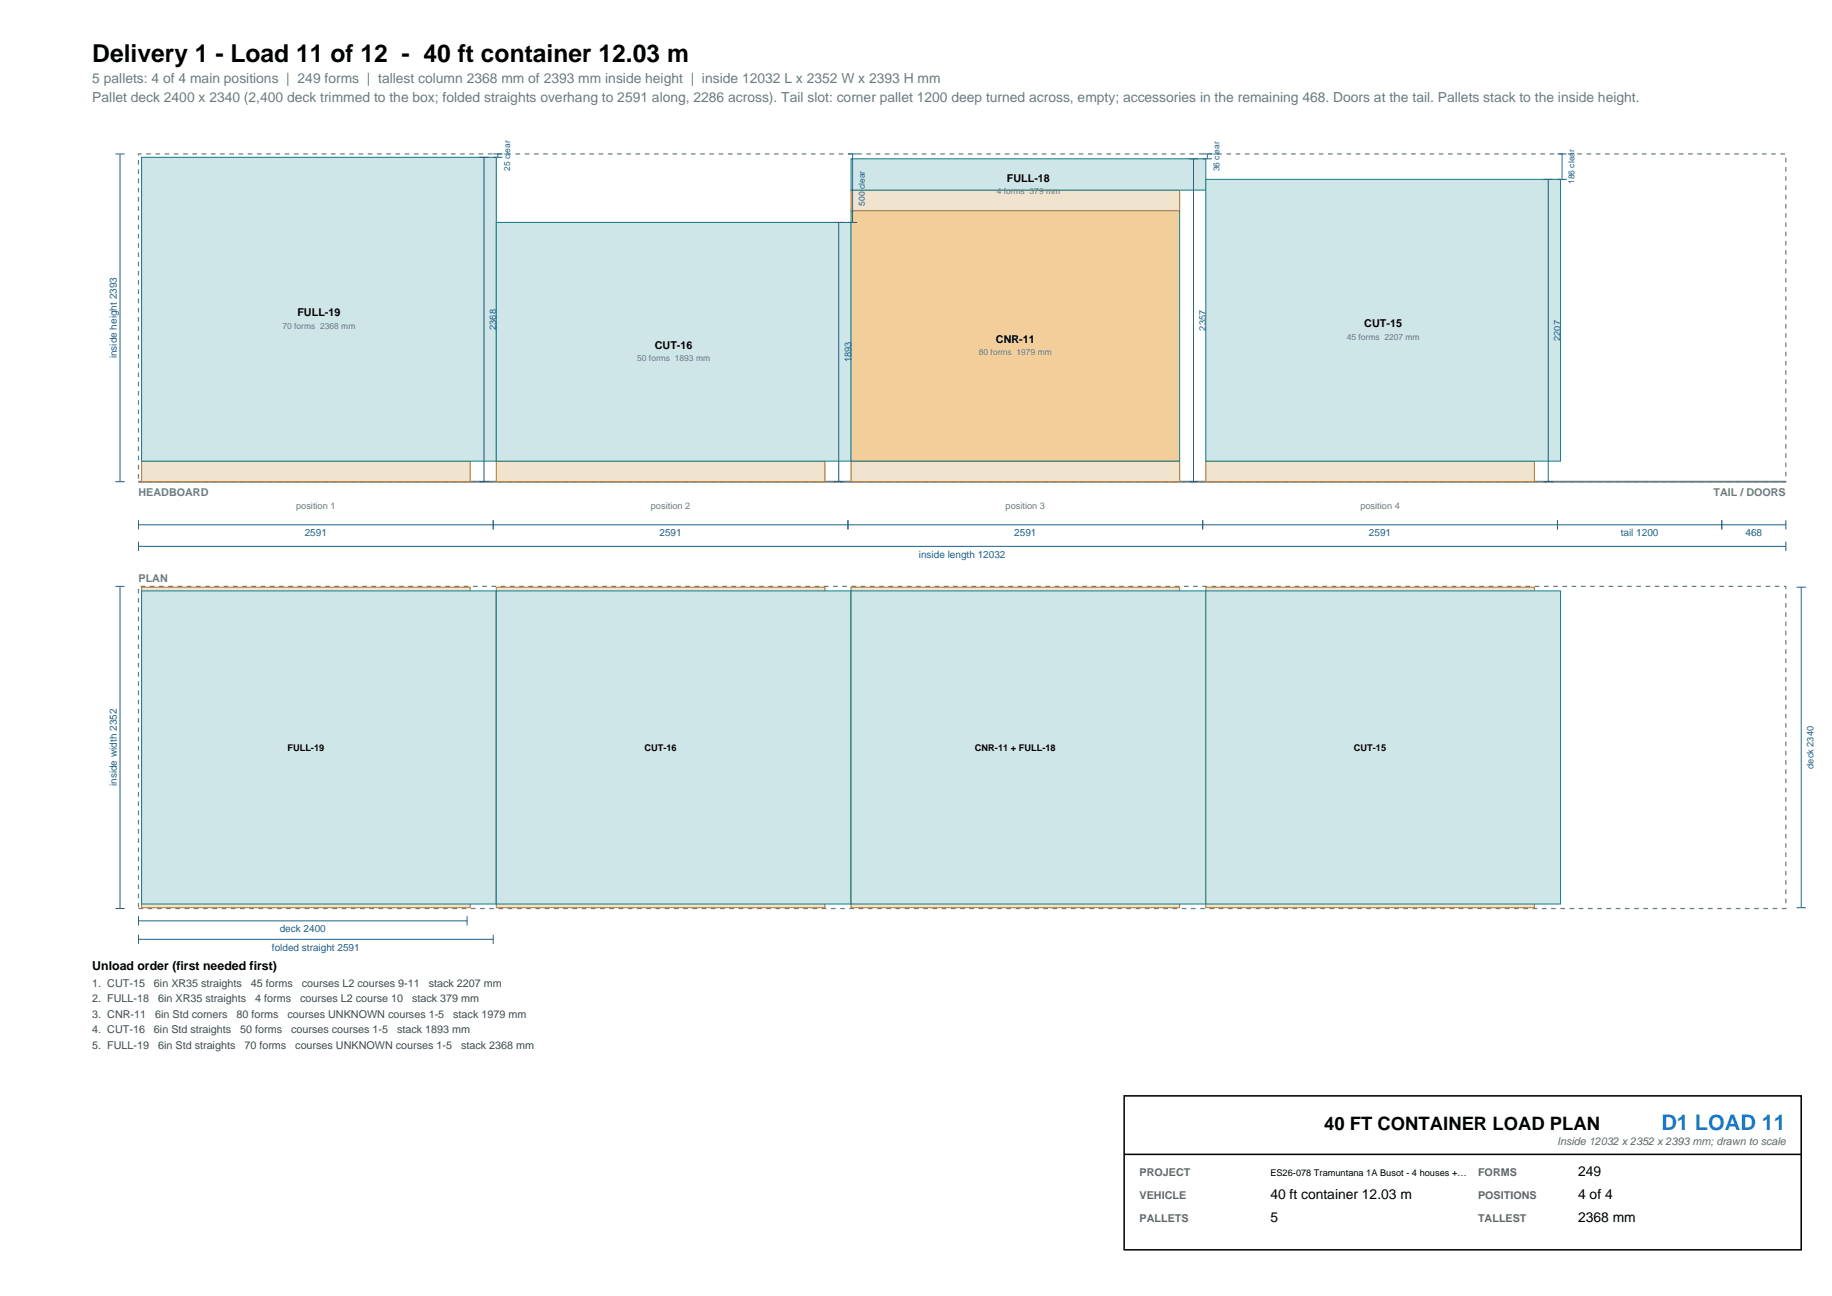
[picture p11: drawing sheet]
<svg xmlns="http://www.w3.org/2000/svg" width="420mm" height="297mm" viewBox="0 0 420 297" stroke-linecap="round" stroke-linejoin="round" font-family="sans-serif">
<defs><g id="words">
<text font-size="5.6" x="21.2" y="14.1">Delivery 1 - Load 11 of 12 - 40 ft container 12.03 m</text>
<text font-size="4.9" fill="#1976d2" x="380.9" y="258.9">D1 LOAD 11</text>
<text font-size="4.2" x="303.6" y="258.9">40 FT CONTAINER LOAD PLAN</text>
<g font-size="3.2" fill="#6b7c81">
<text x="21.2" y="19.1">5 pallets: 4 of 4 main positions | 249 forms | tallest column 2368 mm of 2393 mm inside height | inside 12032 L x 2352 W x 2393 H mm</text>
<text x="21.2" y="23.3">Pallet deck 2400 x 2340 (2,400 deck trimmed to the box; folded straights overhang to 2591 along, 2286 across). Tail slot: corner pallet 1200 deep turned across, empty; accessories in the remaining 468. Doors at the tail. Pallets stack to the inside height.</text>
</g>
<g font-size="3.2">
<text x="361.8" y="269.5">249</text>
<text x="291.2" y="274.8">40 ft container 12.03 m</text>
<text x="361.8" y="274.8">4 of 4</text>
<text x="291.2" y="280.1">5</text>
<text x="361.8" y="280.1">2368 mm</text>
</g>
<text font-size="2.8" x="21.2" y="222.3">Unload order (first needed first)</text>
<g font-size="2.5">
<text x="230.8" y="41.6">FULL-18</text>
<text x="68.2" y="72.5">FULL-19</text>
<text x="312.8" y="75">CUT-15</text>
<text x="150.1" y="80">CUT-16</text>
<text x="228.3" y="78.6">CNR-11</text>
</g>
<g font-size="2.5" fill="#6b7c81">
<text x="31.7" y="113.6">HEADBOARD</text>
<text x="392.8" y="113.6">TAIL / DOORS</text>
<text x="31.7" y="133.3">PLAN</text>
</g>
<g font-size="2.5" fill="#3d4c50">
<text x="21.2" y="226.2">1. CUT-15</text>
<text x="35.3" y="226.2">6in XR35 straights</text>
<text x="57.5" y="226.2">45 forms</text>
<text x="69.2" y="226.2">courses L2 courses 9-11</text>
<text x="98.3" y="226.2">stack 2207 mm</text>
<text x="21.2" y="229.7">2. FULL-18</text>
<text x="21.2" y="233.3">3. CNR-11</text>
<text x="35.6" y="233.3">6in Std corners</text>
<text x="36.3" y="229.7">6in XR35 straights</text>
<text x="54.2" y="233.3">80 forms</text>
<text x="58.5" y="229.7">4 forms</text>
<text x="65.9" y="233.3">courses UNKNOWN courses 1-5</text>
<text x="68.8" y="229.7">courses L2 course 10</text>
<text x="94.5" y="229.7">stack 379 mm</text>
<text x="103.9" y="233.3">stack 1979 mm</text>
<text x="21.2" y="236.8">4. CUT-16</text>
<text x="35.3" y="236.8">6in Std straights</text>
<text x="55.1" y="236.8">50 forms</text>
<text x="66.7" y="236.8">courses courses 1-5</text>
<text x="91" y="236.8">stack 1893 mm</text>
<text x="21.2" y="240.3">5. FULL-19</text>
<text x="36.3" y="240.3">6in Std straights</text>
<text x="56" y="240.3">70 forms</text>
<text x="67.7" y="240.3">courses UNKNOWN courses 1-5</text>
<text x="105.7" y="240.3">stack 2368 mm</text>
</g>
<g font-size="2.5" fill="#666">
<text x="357" y="262.4">Inside 12032 x 2352 x 2393 mm; drawn to scale</text>
<text x="261.3" y="269.5">PROJECT</text>
<text x="338.9" y="269.5">FORMS</text>
<text x="261.3" y="274.8">VEHICLE</text>
<text x="338.9" y="274.8">POSITIONS</text>
<text x="261.3" y="280.1">PALLETS</text>
<text x="338.9" y="280.1">TALLEST</text>
</g>
<g font-size="2.3" fill="#1f5f8b">
<text x="26.8" y="82.1" transform="rotate(-90 26.8 82.1)">inside height 2393</text>
<text x="69.9" y="122.9">2591</text>
<text x="151.2" y="122.9">2591</text>
<text x="232.5" y="122.9">2591</text>
<text x="313.8" y="122.9">2591</text>
<text x="371.6" y="122.9">tail 1200</text>
<text x="400.2" y="122.9">468</text>
<text x="210.6" y="127.9">inside length 12032</text>
<text x="26.8" y="180.2" transform="rotate(-90 26.8 180.2)">inside width 2352</text>
<text x="64.1" y="213.7">deck 2400</text>
<text x="62.3" y="217.9">folded straight 2591</text>
</g>
<g font-size="2.1" fill="#1f5f8b">
<text x="113.8" y="75.6" transform="rotate(-90 113.8 75.6)">2368</text>
<text x="276.4" y="75.7" transform="rotate(-90 276.4 75.7)">2357</text>
<text x="195.1" y="83" transform="rotate(-90 195.1 83)">1893</text>
<text x="357.8" y="78.1" transform="rotate(-90 357.8 78.1)">2207</text>
<text x="415.8" y="176.2" transform="rotate(-90 415.8 176.2)">deck 2340</text>
</g>
<g font-size="2.1" fill="#6b7c81">
<text x="67.9" y="116.7">position 1</text>
<text x="149.2" y="116.7">position 2</text>
<text x="230.5" y="116.7">position 3</text>
<text x="311.9" y="116.7">position 4</text>
</g>
<g font-size="2.1">
<text x="65.9" y="172">FULL-19</text>
<text x="147.7" y="172">CUT-16</text>
<text x="223.5" y="172">CNR-11 + FULL-18</text>
<text x="310.4" y="172">CUT-15</text>
<text x="291.2" y="269.5">ES26-078 Tramuntana 1A Busot - 4 houses +…</text>
</g>
<g font-size="1.9" fill="#1f5f8b">
<text x="117" y="39.1" transform="rotate(-90 117 39.1)">25 clear</text>
<text x="279.6" y="39.3" transform="rotate(-90 279.6 39.3)">36 clear</text>
<text x="198.3" y="47.1" transform="rotate(-90 198.3 47.1)">500 clear</text>
<text x="360.9" y="42.2" transform="rotate(-90 360.9 42.2)">186 clear</text>
</g>
<g font-size="1.9" fill="#6b7c81">
<text x="228.5" y="44.5">4 forms 379 mm</text>
<text x="64.8" y="75.3">70 forms 2368 mm</text>
<text x="308.7" y="77.9">45 forms 2207 mm</text>
<text x="146.1" y="82.8">50 forms 1893 mm</text>
<text x="224.4" y="81.5">80 forms 1979 mm</text>
</g>
</g></defs>
<path d="M31.7 35.3h377.7v75.1h-377.7z" fill="none" stroke="#6b7c81" stroke-width=".28" stroke-dasharray="1.1 1.1" stroke-linecap="butt"/>
<path d="M31.7 110.4h377.7" fill="none" stroke="#6b7c81" stroke-width=".42"/>
<path d="M32.5 105.7h75.3v4.7h-75.3z" fill-rule="evenodd" fill="#f0e4ce" stroke="#b4762b" stroke-width=".23"/>
<path d="M32.5 36h81.3v69.7h-81.3z" fill-rule="evenodd" fill="#cfe6e9" stroke="#0e7c86" stroke-width=".23"/>
<path d="M113.8 105.7h75.3v4.7h-75.3z" fill-rule="evenodd" fill="#f0e4ce" stroke="#b4762b" stroke-width=".23"/>
<path d="M113.8 51h81.3v54.7h-81.3z" fill-rule="evenodd" fill="#cfe6e9" stroke="#0e7c86" stroke-width=".23"/>
<path d="M195.1 105.7h75.3v4.7h-75.3z" fill-rule="evenodd" fill="#f0e4ce" stroke="#b4762b" stroke-width=".23"/>
<path d="M195.1 48.3h75.3v57.4h-75.3z" fill-rule="evenodd" fill="#f2ce9b" stroke="#0e7c86" stroke-width=".23"/>
<path d="M195.1 43.6h75.3v4.7h-75.3z" fill-rule="evenodd" fill="#f0e4ce" stroke="#b4762b" stroke-width=".23"/>
<path d="M195.1 36.4h81.3v7.2h-81.3z" fill-rule="evenodd" fill="#cfe6e9" stroke="#0e7c86" stroke-width=".23"/>
<path d="M276.4 105.7h75.4v4.7h-75.4z" fill-rule="evenodd" fill="#f0e4ce" stroke="#b4762b" stroke-width=".23"/>
<path d="M276.4 41.1h81.4v64.6h-81.4z" fill-rule="evenodd" fill="#cfe6e9" stroke="#0e7c86" stroke-width=".23"/>
<g fill="none" stroke="#1f5f8b" stroke-width=".23">
<path d="M26.5 35.3h2.1M27.5 35.3v75.1M109.9 36h2.1M111 36v74.4M113.1 35.3h2.1M113.1 36h2.1M114.1 35.3v.7M194.4 35.3h2.1M195.5 35.3v15.7M272.6 36.4h2.1M273.6 36.4v74M275.7 35.3h2.1"/>
<path d="M275.7 36.4h2.1M276.8 35.3v1.1M357.1 35.3h2.1M358.1 35.3v5.8M191.2 51h2.1M192.3 51v59.4M194.4 51h2.1M353.9 41.1h2.1M354.9 41.1v69.3M357.1 41.1h2.1M26.5 110.4h2.1M31.7 119.2v2.1"/>
<path d="M109.9 110.4h2.1M113.1 119.2v2.1M191.2 110.4h2.1M194.4 119.2v2.1M272.6 110.4h2.1M275.7 119.2v2.1M353.9 110.4h2.1M357.1 119.2v2.1M394.7 119.2v2.1M409.4 119.2v2.1M31.7 120.3h377.7M31.7 124.1v2.2"/>
<path d="M31.7 125.2h377.7M409.4 124.1v2.2"/>
</g>
<path d="M31.7 134.4h377.7v73.8h-377.7z" fill="none" stroke="#6b7c81" stroke-width=".28" stroke-dasharray="1.1 1.1" stroke-linecap="butt"/>
<path d="M32.5 134.6h75.3v73.4h-75.3z" fill-rule="evenodd" fill="#f0e4ce" stroke="#b4762b" stroke-width=".23"/>
<path d="M32.5 135.4h81.3v71.8h-81.3z" fill-rule="evenodd" fill="#cfe6e9" stroke="#0e7c86" stroke-width=".23"/>
<path d="M113.8 134.6h75.3v73.4h-75.3z" fill-rule="evenodd" fill="#f0e4ce" stroke="#b4762b" stroke-width=".23"/>
<path d="M113.8 135.4h81.3v71.8h-81.3z" fill-rule="evenodd" fill="#cfe6e9" stroke="#0e7c86" stroke-width=".23"/>
<path d="M195.1 134.6h75.3v73.4h-75.3z" fill-rule="evenodd" fill="#f0e4ce" stroke="#b4762b" stroke-width=".23"/>
<path d="M195.1 135.4h81.3v71.8h-81.3z" fill-rule="evenodd" fill="#cfe6e9" stroke="#0e7c86" stroke-width=".23"/>
<path d="M276.4 134.6h75.4v73.4h-75.4z" fill-rule="evenodd" fill="#f0e4ce" stroke="#b4762b" stroke-width=".23"/>
<path d="M276.4 135.4h81.4v71.8h-81.4z" fill-rule="evenodd" fill="#cfe6e9" stroke="#0e7c86" stroke-width=".23"/>
<path d="M26.5 134.4h2.1M27.5 134.4v73.8M411.9 134.6h2.1M412.9 134.6v73.4M26.5 208.2h2.1M31.7 211h75.4M31.7 210v2.1M31.7 214.2v2.1M31.7 215.3h81.4M107.1 210v2.1M113.1 214.2v2.1M411.9 208h2.1" fill="none" stroke="#1f5f8b" stroke-width=".23"/>
<path d="M257.7 251.1h155.2v35.3h-155.2z" fill-rule="evenodd" fill="#fff" stroke="#000" stroke-width=".35"/>
<path d="M257.7 264.5h155.2" fill="none" stroke="#000" stroke-width=".35"/>
<use href="#words"/>
</svg>
